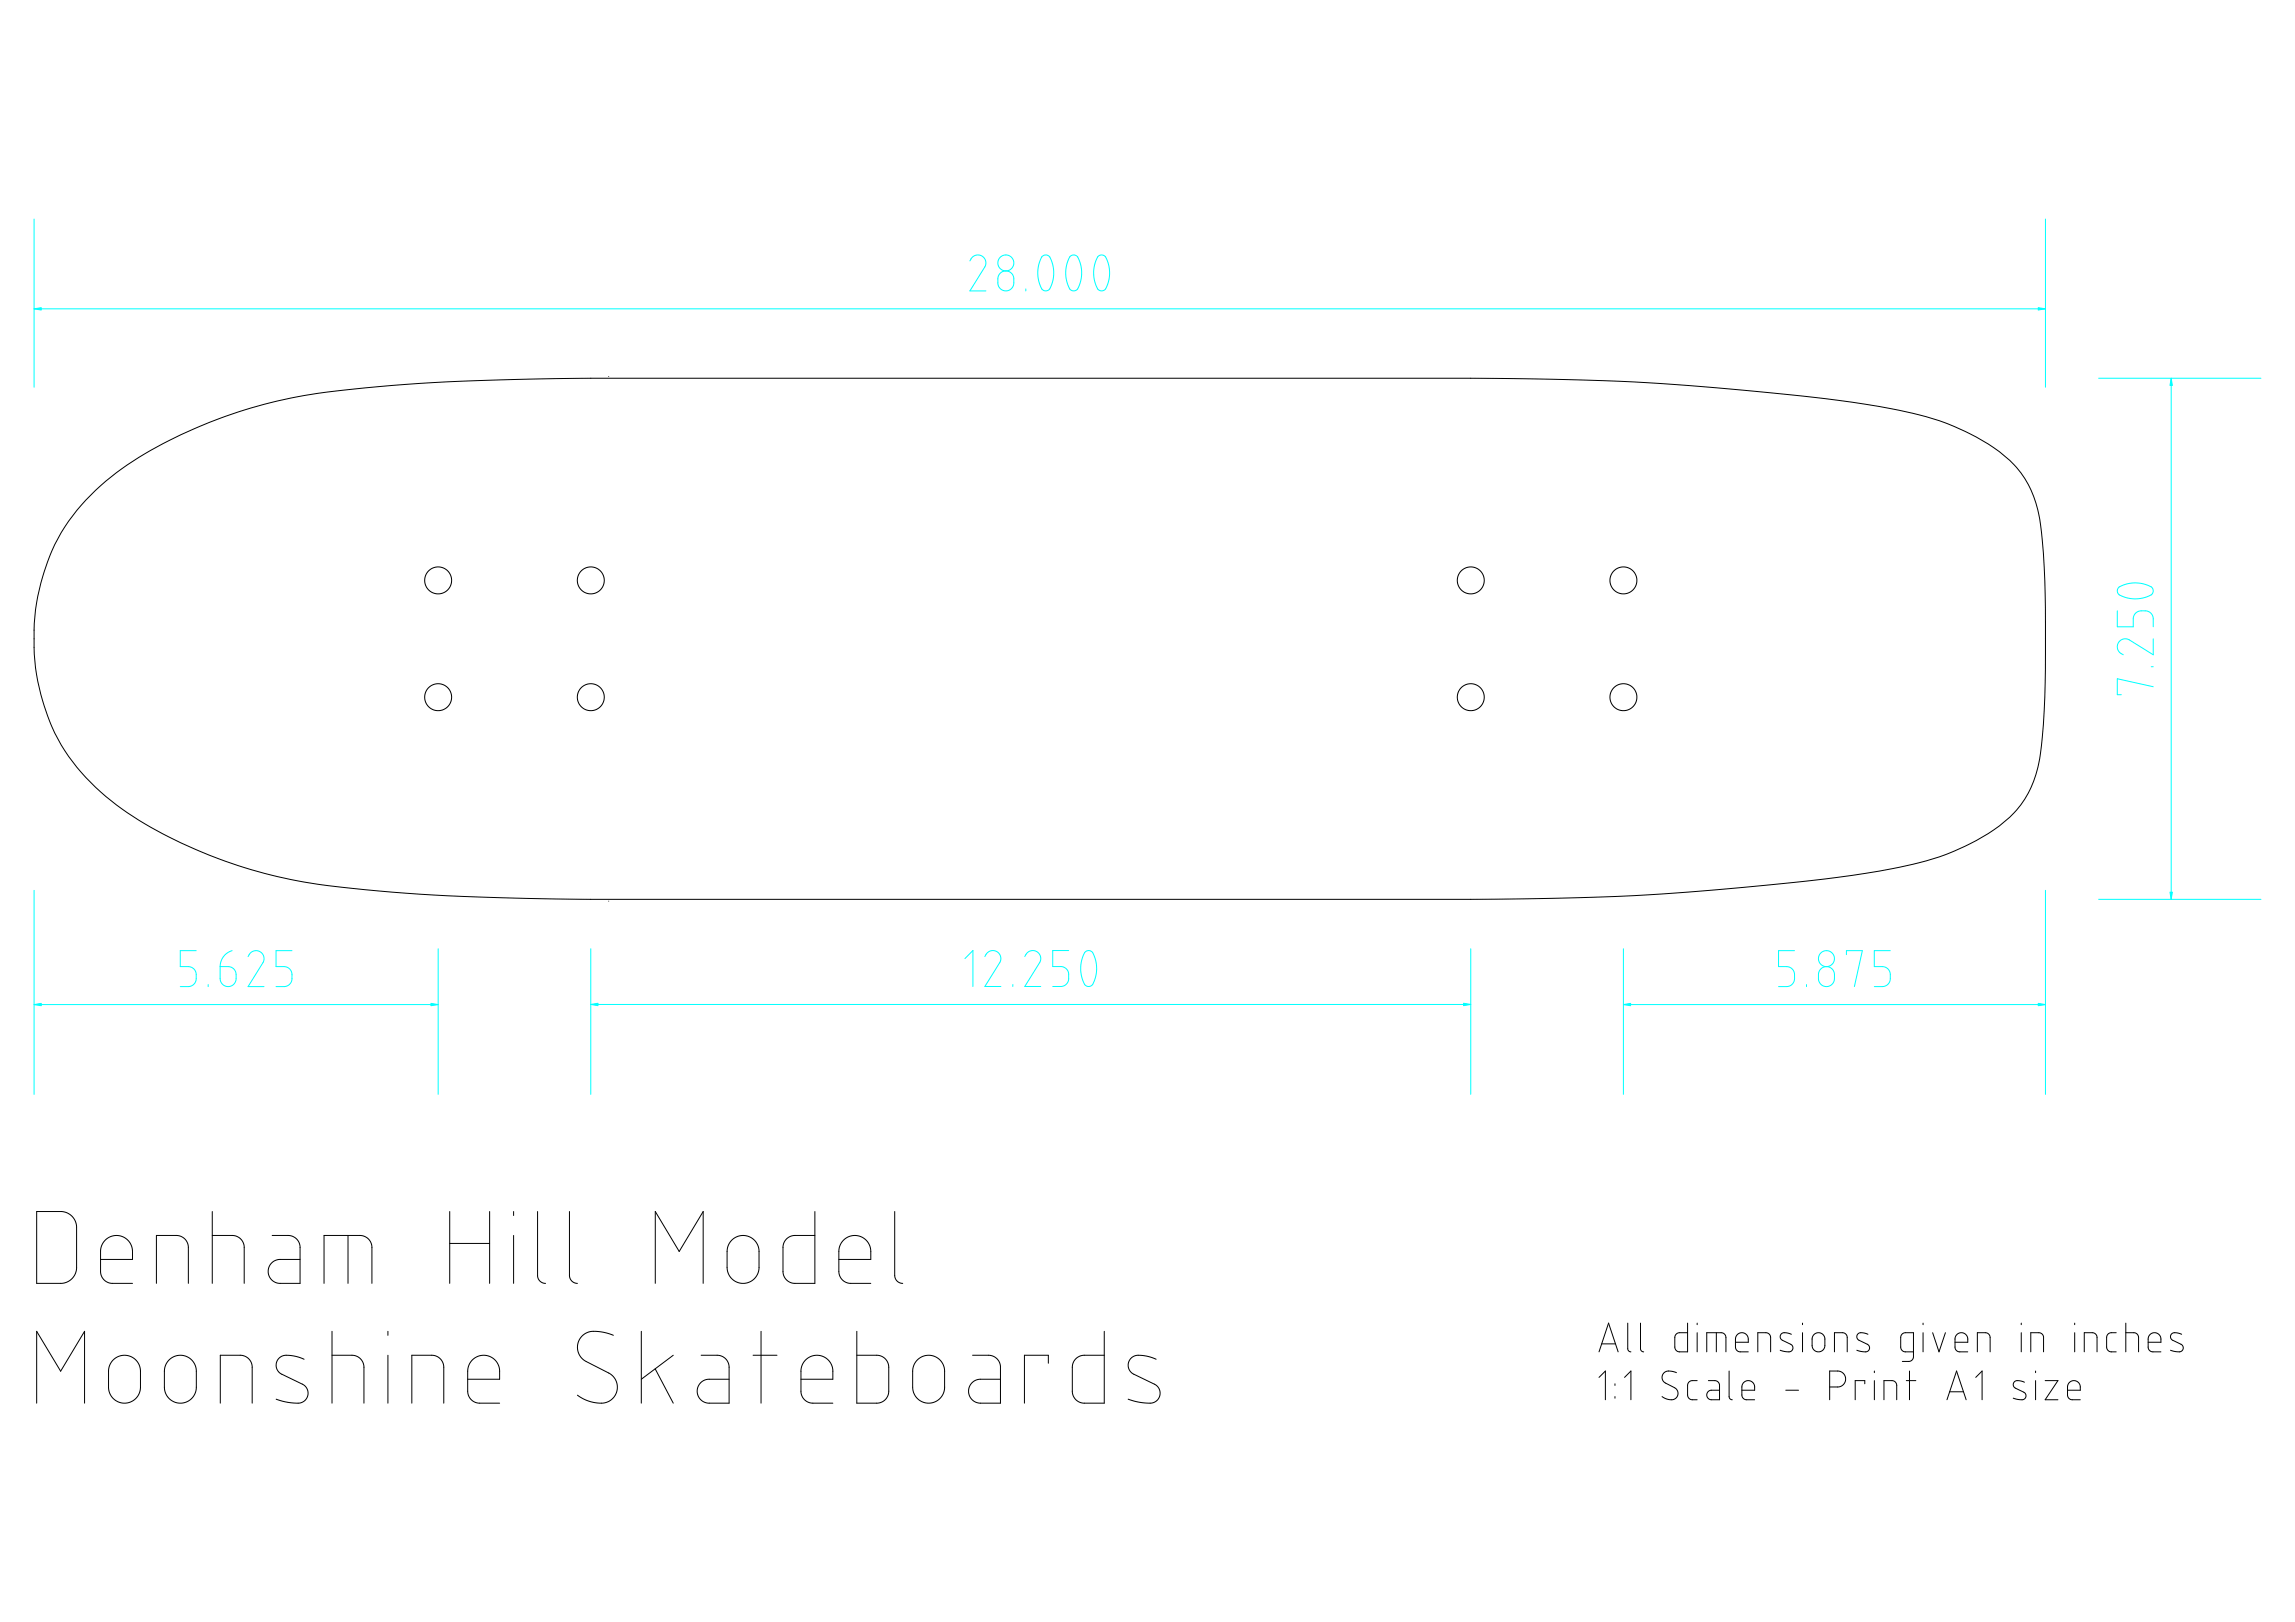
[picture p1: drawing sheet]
<svg xmlns="http://www.w3.org/2000/svg" width="841mm" height="594mm" viewBox="0 0 841 594" stroke-linecap="round" stroke-linejoin="round" font-family="sans-serif">
<g fill="none" stroke="#000" stroke-width=".37">
<path d="M223.1 137.9h.1M33.2 181.4a125.3 125.3 0 0 1 41-25.6l11.6-4.4 11.5-3.4 11.7-2.7 11.9-1.8 20.9-2.2 19.9-1.3 27-1 27.8-.5h322.5l38 .6 17.9 .6 16 .9 41.9 3.7 27.9 3.3 11.8 2 9.8 2.1a82.5 82.5 0 0 1 33.8 16.6 39.7 39.7 0 0 1 12.1 27.4l1.2 19 .2 26.4-.4 17.1-1.1 14.8a38.5 38.5 0 0 1-15.8 29.8 91.7 91.7 0 0 1-38.9 15.4l-11.7 2-12.9 1.7-38 3.8-30.9 2.3-30.9 1-30 .4h-322.5l-25.8-.4-25-.8-19.9-1.3-24.4-2.4-13.4-2.1-14.5-3.5-13.3-4.4-13.9-5.8-12.4-6.5a84.3 84.3 0 0 1-33.2-32.4l-2.9-6.6a77.7 77.7 0 0 1-5.3-26.1v-7.3a71.7 71.7 0 0 1 20.7-48.4zM223.1 330.1h.1M13.4 443.7h9.2l1.4 .3 2.2 1.3 1.5 2.2 .4 1.7-.1 15.8-.3 1.3-.8 1.5-1.3 1.2-1.3 .7-1.6 .3h-9.3zM77.8 452.5h7.9l1.7 .7 1.2 1.1 .9 2.3v13.4M77.8 443.7v26.3M99.7 452.5h6l1.5 .3 1.9 1.5 .9 2.2v13.5h-7.7l-1.2-.2-1.3-.8-1.2-1.7-.3-2 .5-1.7 1.1-1.4 1-.6 1.4-.3h7.7M127.5 452.5v17.5M164.8 443.7v26.3M164.8 455.4h14.6M179.4 443.7v26.3M188.2 443.7v1.5"/>
<path d="M188.2 452.5v17.5M197 443.7v23.8l.3 1 .7 .9 1 .5 .9 .1M208.7 443.7v23.8l.2 .8 .8 1.1 .9 .5 1 .1M268.1 454.3l2.5-1.5 2.7-.2 2.6 1.1 1.2 1.3 .7 1.2 .4 1.8-.2 7.6-1.4 2.6-2.2 1.5-2.6 .3-1.7-.4-1.9-1.2-1.2-1.8-.5-1.9v-6.9l.6-2.1zM298.6 443.7v26.3h-7.7l-1.5-.4-1.6-1.4-.8-2-.1-9.7 .5-1.6 1.1-1.4 1.8-.9 8.3-.1M327.9 443.7v23.8l.2 .8 .8 1.1 .9 .5 1 .1M36.9 461.3h11.7l-.3-4.7-.7-1.5-1.5-1.5-2.2-1h-2.2l-2.2 .9-1.6 1.5-1 2.7v8.5l.9 2.2 2 1.4 1 .2h7.8M57.3 470v-17.5l8.2 .1 1.6 .7 1.1 1.1 .8 2.2v13.4M118.7 470v-17.5h13.7l1.4 .4 1.3 1 .8 1.2 .4 1.5v13.4M240.1 470v-26.3l8.8 14.7 8.8-14.7v26.3M307.4 461.3h11.7v-3.2l-.3-1.5-.8-1.7-1.3-1.3-2.2-1h-2.1l-2.4 .9-1.5 1.4-.7 1.4-.4 1.5v8.5l.4 1.2 .7 1.1 1.9 1.2 1 .2h7.7M41.2 498.3l2.3-1.5 1.4-.4h1.5l1.4 .4 1.3 .7 1.8 2.2 .6 2.3-.1 7.3-1.2 2.4-2.1 1.7-2.1 .5-2.4-.3-1.9-1.1-1.4-1.9-.5-2.2v-6.8l.5-1.7z"/>
<path d="M61.8 498.3l2.1-1.5 1.4-.4h1.6l2.7 1.1 1.8 2.2 .5 2.2-.1 7.5-1.3 2.5-2.1 1.6-1.9 .4-2.7-.4-2-1.5-1.1-1.7-.5-2 .1-6.6 .4-1.8zM111.4 497.8l-3.6-1.1-3.7-.3-1.2 .5-.9 .8-.6 1.1-.2 1.3 .3 1.5 1.3 1.5 8.1 3.9 1.1 .9 .6 1 .3 1.2-.2 1.3-.4 .9-1.2 1.1-1.6 .5-4.2-.3-4.1-1.1M121.7 496.4h8.1l1.5 .6 1.3 1.2 .8 2.3v13.4M121.7 487.6v26.3M142.2 487.6v1.5M142.2 496.4v17.5M224.8 489.1l-4.7-1.3-3.1-.2-1.4 .3-1.5 .8-1.4 1.4-.8 1.5-.3 1.9 .6 2.6 1.6 1.9 9.6 5 1.6 1.5 .9 1.5 .3 1.6-.1 1.9-.7 1.6-1 1.3-1.6 1-1.2 .4-1.9 .1-4.3-.8-3.8-2.1M235 487.6v26.3M246.7 496.4l-11.7 8.8M256.9 496.4h6.1l1.3 .2 2 1.5 .6 1 .3 1.4v13.4h-7.7l-1.3-.3-1.1-.7-1.3-1.7-.3-1.9 .4-1.7 1.2-1.5 1.2-.7 1.2-.2h7.7M276 496.4h8.7M278.9 487.6v26.3"/>
<path d="M314 487.6v26.3h7.6l1.7-.5 1.6-1.3 .7-1.9 .1-9.6-.4-1.7-1.3-1.6-1.9-.9h-8.1M336 498.3l2.4-1.6 1.6-.3 1.3 .1 2.7 1.1 1.7 2.3 .5 2-.2 7.5-1.3 2.5-2.1 1.6-1.9 .4-2.7-.4-1.9-1.3-1.2-1.8-.4-2.1v-6.6l.4-1.7zM356.4 496.4l6.9 .1 1.5 .7 1.2 1.3 .6 1.9v13.5h-7.6l-1.3-.3-1.3-.8-1.2-1.7-.3-2 .5-1.5 1.3-1.6 2.2-.8h7.7M384.2 499.3v-2.9h-8.8v17.5M404.7 487.6v26.3h-7.7l-1.7-.5-1.5-1.3-.8-2v-9.6l.5-1.9 1.3-1.4 1.7-.7 8.2-.1M423.7 497.8l-3.7-1.1-3.6-.3-1.4 .6-.8 .8-.6 1.2-.2 1.3 .5 1.6 1.2 1.2 8.1 3.9 .9 .7 .8 1.2 .2 1.1-.1 1.3-.6 1.1-1.3 1.2-1.3 .3-4.3-.3-4.1-1.1M586 495.1l3.5-10.5 3.5 10.5M587 492.2h5M596.5 484.6v9.5l.4 .7 .8 .3M601.2 484.6v9.5l.4 .7 .7 .3M618.4 484.6v10.5l-3.7-.1-.6-.5-.3-.8 .1-4.6 .4-.6 .9-.4h3.2M621.9 484.6v.6"/>
<path d="M621.9 488.1v7M625.5 495.1v-7h5.4l1.1 .5 .5 1.2v5.3M629 488.1v7M636 491.6h4.7l-.2-2-.9-1.1-1.8-.3-1.4 .9-.4 1.1v3.4l.3 .9 .9 .5 3.5 .1M644.2 495.1v-7h3.1l1.2 .7 .4 1.1v5.2M656.5 488.7l-1.6-.5-1.4-.1-.8 .6-.3 1 .6 1.1 3.7 1.9 .3 .8-.2 1.1-1 .5-3.4-.5M660.5 484.6v.6M660.5 488.1v7M664.8 488.8l.9-.6 1.1-.1 1.1 .5 .7 .9 .1 3.8-.4 .9-1 .8h-1.8l-.8-.6-.5-.8-.1-3.3zM672.3 495.1v-7h3.2l1.2 .8 .2 .8v5.4M684.5 488.7l-1.5-.5h-1.5l-.8 .6-.3 1 .6 1 3.7 1.9 .4 .8-.2 1-1 .6-3.5-.5M701.2 495.1h-3.3l-1.2-.9-.2-4.5 .3-.7 .7-.7 3.7-.2v9l-.2 .7-.8 .7-3.1 .1"/>
<path d="M704.7 484.6v.6M704.7 488.1v7M708.2 488.1l2.4 7 2.3-7M716.4 491.6h4.7l-.1-1.7-.7-1.2-.8-.5-1-.1-.9 .3-.8 .7-.4 1.1v3.4l.4 .9 .8 .5 3.5 .1M724.6 495.1v-7h3.2l1.1 .7 .4 1v5.3M740.7 484.6v.6M740.7 488.1v7M744.2 495.1v-7h3.2l1.2 .7 .3 .8v5.5M760.3 484.6v.6M760.3 488.1v7M763.8 495.1v-7h3.2l1.2 .7 .3 .9v5.4M775.5 488.1l-2.5 .2-.6 .5-.4 .9v3.8l.4 1 1 .6h2.1"/>
<path d="M779 488.1h3.2l1.1 .7 .4 1v5.3M779 484.6v10.5M787.2 491.6h4.7l-.1-1.8-.8-1.2-1.7-.5-1.6 .9-.5 1.2v3.4l.3 .8 .9 .6 3.5 .1M799.5 488.7l-1.5-.5-1.5-.1-.8 .6-.3 .9 .6 1.2 3.7 1.9 .4 .9-.3 1-1 .5-3.4-.5M13.4 513.9v-26.3l8.8 14.6 8.8-14.6v26.3M80.7 513.9v-17.5h8.1l1.8 .8 1.2 1.2 .6 2v13.5M150.9 513.9v-17.5h8.1l1.5 .6 1.3 1.2 .8 2.3v13.4M171.4 505.2h11.7v-3.4l-.3-1.4-.9-1.7-1.2-1.2-1.9-.9-2.3-.2-2.3 .8-1.7 1.6-.7 1.3-.4 1.6v8.4l1 2.3 2.1 1.3 8.6 .2M240.1 501.4l6.6 12.5M293.5 505.2h11.7v-3.4l-.3-1.5-.9-1.7-1.4-1.2-2.1-.9h-2.3l-2.1 .9-1.5 1.5-.7 1.3-.4 1.6 .1 8.5 1 2.1 2 1.3 8.6 .2M586 504.5l2.3-2.3v10.5M591.8 506.8v.6"/>
<path d="M591.8 511.5v.6M595.3 504.5l2.4-2.3v10.5M614.3 502.8l-1.8-.6-1.9 .1-1.1 .8-.4 1.6 .2 .9 .7 .8 4.3 2.4 .6 1.5-.4 1.4-1 .8-1.4 .2-1.6-.4-1.4-.8M621.9 505.7l-2.5 .1-.6 .5-.4 1v3.7l.3 .9 1.2 .8h2M626 505.7h2.7l1.2 .9 .2 .6v5.5h-3.1l-.9-.4-.5-.7-.1-.8 .7-1.3 .8-.3h3.1M633.6 502.2v9.4l.5 .8 .7 .3M638.3 509.2h4.7l-.1-1.9-.8-1.1-1.7-.5-1.6 .9-.5 1.2v3.3l.4 .9 .8 .6 3.5 .1M654.4 509.2h4.7M670.5 508h3.4l1.5-.7 .5-.7 .4-1.2-.1-1.3-.6-.9-1.6-1h-3.5v10.5M683.4 506.8v-1.1h-3.5v7M686.9 502.2v.6M686.9 505.7v7"/>
<path d="M690.4 512.7v-7h3.1l1.2 .6 .4 1v5.4M698.6 505.7h3.5M699.7 502.2v10.5M713.5 512.7l3.5-10.5 3.5 10.5M714.5 509.8h5M724 504.5l2.4-2.3v10.5M741.9 506.2l-2.9-.5-.9 .5-.3 1 .5 1.1 3.8 2 .3 .7-.2 1.1-1 .6-3.4-.6M746 502.2v.6M746 505.7v7M749.5 505.7h4.6l-4.6 7h4.6M757.7 509.2h4.6v-1.9l-.9-1.1-1.7-.5-1.6 .9-.4 1.2v3.3l.4 1 .7 .5 3.5 .1"/>
<circle cx="160.6" cy="212.6" r="4.9"/>
<circle cx="216.5" cy="212.6" r="4.9"/>
<circle cx="539" cy="212.6" r="4.9"/>
<circle cx="594.9" cy="212.6" r="4.9"/>
<circle cx="160.6" cy="255.4" r="4.9"/>
<circle cx="216.5" cy="255.4" r="4.9"/>
<circle cx="539" cy="255.4" r="4.9"/>
<circle cx="594.9" cy="255.4" r="4.9"/>
</g>
<g fill="none" stroke="#0ff" stroke-width=".37">
<path d="M12.5 80.2v61.6M355.4 95.6l1.4-1.8 1.8-.4 1.1 .3 .9 .7 .7 1.8-.3 1.3-5.6 9.1h5.9M381.8 94l.7-.5 .9-.1 1.2 .6 1 2.1 .5 2.3v2.7l-.5 2.6-.9 2.2-1.2 .6-.9-.1-.9-.6-1.3-4 .1-4.1zM392.2 93.9l1.5-.5 1.1 .6 1 2.1 .5 2.5v2.9l-.5 2.2-.9 2.1-1.2 .7-.9-.1-.8-.6-1-2.3-.4-2.1 .2-3.8 .6-2.3zM402.5 93.9l1.4-.5 1.1 .5 .9 1.9 .6 2.7v2.9l-.5 2.5-.9 2-1.2 .6-.9-.1-.7-.5-.9-2.1-.6-2.5 .3-4.1zM749.6 80.2v61.6M12.5 113.1h737.1M366.4 100.2l1.1-.8 1.3-.2 1.2 .4 1 .9 .5 1.2v2.4l-.5 1.2-.8 .8-1 .4h-1.3l-.9-.4-.9-.9-.4-1.2v-2.1zM375.9 105.8v.8M769.1 138.5h59.4M795.7 138.5v190.9M776.4 215.1l3.5-1.3 4-.2 2.3 .4 2.1 .9 .6 .7 .2 1-.7 1.2-1.7 .8-2.9 .7h-2.8l-2.5-.6-2.1-1-.5-1.1z"/>
<path d="M775.9 223.7v5.9h5.8v-3.1l.3-1.1 1.1-1.2 1.3-.5 2.6 .1 1.5 1.1 .6 1.4v3.3M789.1 234v5.8l-9-5.5-1-.3-1.5 .3-1.4 1.3-.3 1.6 .7 1.6 1.5 1M788.3 244.2h.8M789.1 251.5l-13.2-2.9v5.8h1.5M12.5 326.1v74.7M749.6 326.1v74.7M769.1 329.4h59.4M71.9 348.2h-5.8v5.8h3.1l1 .3 1.3 1.1 .4 1.3-.1 2.7-1.1 1.4-1.4 .5-3.2 .1M80.7 354l3.4 .1 1.2 .4 .7 .8 .5 1.3v2.2l-.5 1.4-.8 .7-1.2 .4h-1l-1-.4-.8-.8-.5-1.3zM85.1 348.2l-1.8 .8-1.3 1.3-1 1.7-.3 2M90.9 350.4l1-1.5 1.7-.7 1.5 .3 1.4 1.3 .3 1-.3 1.5-5.6 9.1h5.9M107 348.2h-5.8v5.8h3.1l1 .3 1.2 1 .5 1.4-.1 2.5-1.1 1.6-1.4 .5-3.2 .1"/>
<path d="M160.6 347.5v53.3M216.5 347.5v53.3M353.6 351.1l2.9-3v13.2M360.9 350.4l1.1-1.6 1.5-.6 1.5 .2 1.4 1.2 .4 1.3-.3 1.4-5.6 9h5.9M375.5 350.4l1.1-1.6 1.5-.6 1.7 .3 1.2 1.1 .4 1.4-.3 1.3-5.6 9h5.9M391.6 348.1h-5.8v5.9l4.1 .2 1.2 1.1 .5 1.3v2.4l-.9 1.6-1.6 .7h-3.3M397.6 348.7l1.3-.6 1.3 .6 1 2 .6 2.5v2.9l-.6 2.6-.8 1.9-1.2 .7-.9-.1-.9-.7-.8-2-.5-2.5 .2-3.7zM539 347.5v53.3M594.9 347.5v53.3M657.6 348.2h-5.8v5.8h3.1l1.1 .3 1.1 1 .5 1.6-.1 2.4-1.1 1.5-1.4 .5-3.2 .1M667.2 355l.9-.7 1.4-.3 1.2 .4 1 .9 .5 1.3v2.2l-.5 1.3-.8 .8-1 .4h-1.2l-.9-.4-.8-.7-.5-1.1-.1-2.3zM676.6 349.7v-1.5h5.9l-2.9 13.2"/>
<path d="M692.7 348.2h-5.8v5.8h3.1l1 .3 1.1 .9 .6 1.6-.1 2.6-1.1 1.4-1.4 .5-3.2 .1M12.5 367.9h148.1M76.3 360.6v.8M216.5 367.9h322.5M371.2 360.6v.7M594.9 367.9h154.7M662 360.6v.8"/>
<circle cx="368.6" cy="96.3" r="2.92"/>
<circle cx="669.3" cy="351.1" r="2.93"/>
</g>
<g fill="#0ff" stroke="#0ff" stroke-width=".37">
<path d="M216.5 367.9l2.6-.4v.8z"/>
<path d="M536.3 367.5l2.7 .4-2.7 .4z"/>
<path d="M12.5 113.1l2.6-.4v.9z"/>
<path d="M746.9 112.7l2.7 .4-2.7 .5z"/>
<path d="M746.9 367.5l2.7 .4-2.7 .5z"/>
<path d="M594.9 367.9l2.7-.4v.9z"/>
<path d="M12.5 367.9l2.6-.4v.9z"/>
<path d="M157.9 367.5l2.7 .4-2.7 .5z"/>
<path d="M795.7 138.5l.4 2.7h-.9z"/>
<path d="M795.2 326.8h.9l-.4 2.6z"/>
</g>
</svg>
